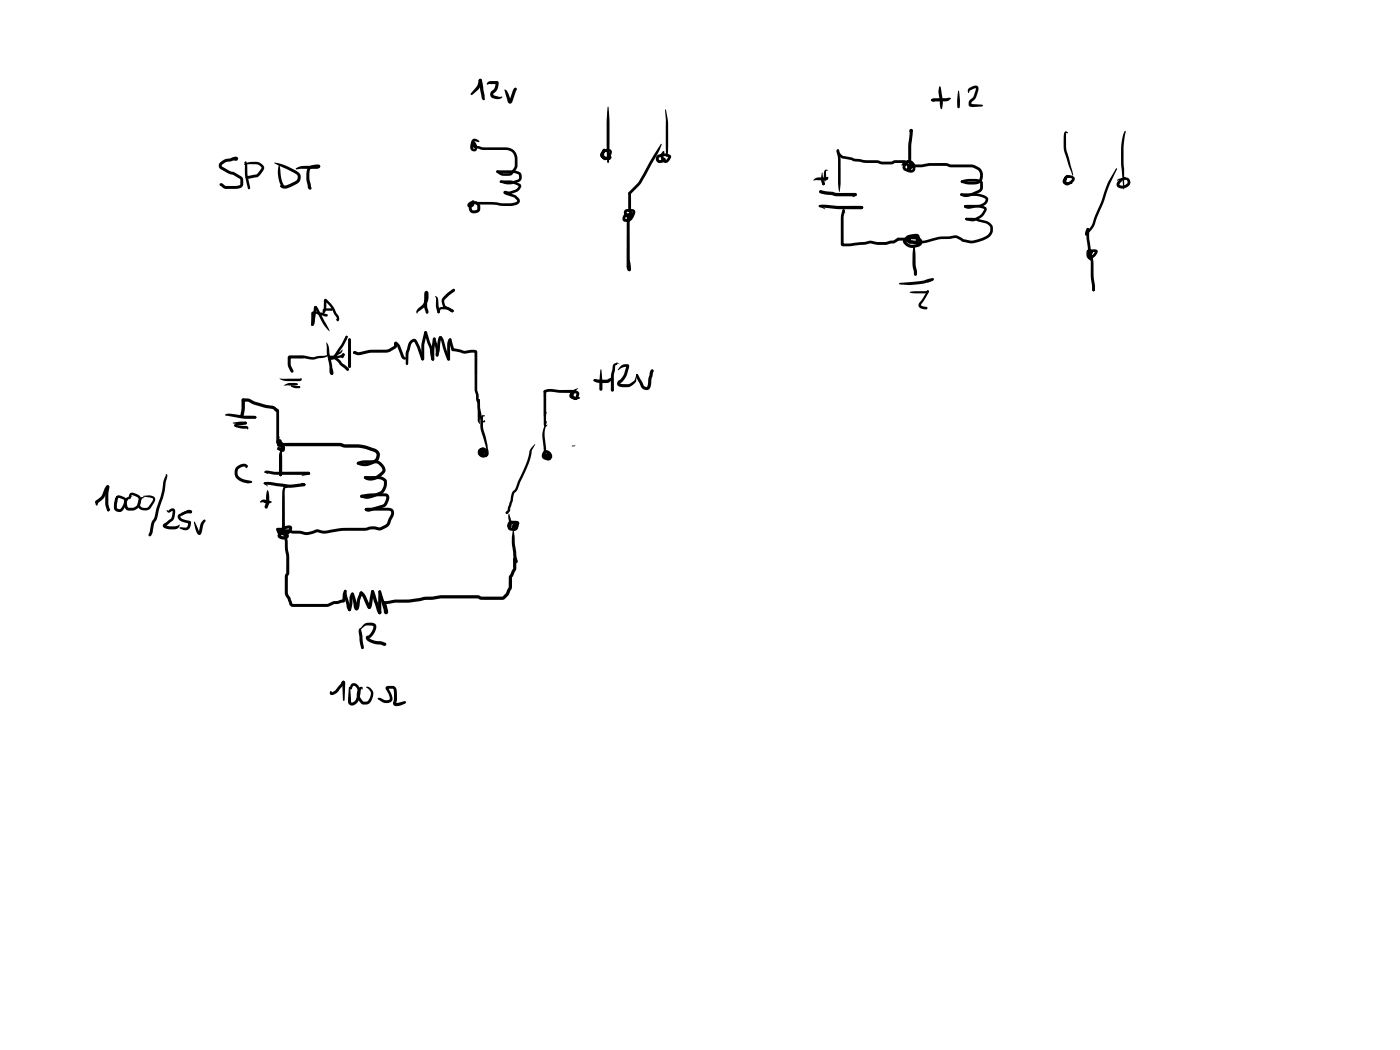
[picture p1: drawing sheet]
<svg xmlns="http://www.w3.org/2000/svg" width="285mm" height="214mm" viewBox="0 0 285 214" stroke-linecap="round" stroke-linejoin="round" font-family="sans-serif">
<g fill="#000">
<path d="M97.6 16.1a.49 .49 0 0 1 .5 .3 .49 .49 0 0 1-.1 .6l-.5 1.2-1.3 1.1a.2 .2 0 0 1-.3 0 .2 .2 0 0 1 0-.3l1.2-1.5zM97.6 16.1h.4l.1 .3-.1 .2h-.5v-.2zM97.6 16.1l.2-.1 .3 .3 .6 3.5a.32 .32 0 0 1-.1 .6 .32 .32 0 0 1-.5-.3l-.6-3.7zM99.3 16.8l.7-.3a1.62 1.62 0 0 1 1.4 .1v.4l-.2 .1h-1.6l-.4 .2-.1-.2zM100.9 16.6a.48 .48 0 0 1 .6 .2 .48 .48 0 0 1 0 .5l-.3 1-.7 .8v.2l1 .4 .7-.1a.4 .4 0 0 1-.1 .5 .4 .4 0 0 1-.4 .1l-1.2-.2a.87 .87 0 0 1-.7-.6 .87 .87 0 0 1 .3-.9l.6-.7zM102.7 18.2l.3 .1a3.9 3.9 0 0 1 .9 2l.1 .2h-.3l.8-2.3 .2-.3h.5v.2l-.8 2.5a.56 .56 0 0 1-.7 .4 .56 .56 0 0 1-.4-.7zM191.2 17.7l.2-.2 .1 .2 .2 .9a7.5 7.5 0 0 1 .1 3.5l-.1 .2-.2-.2-.2-.9-.2-2.6zM195.1 18.5l.2 .1 .2 1.8-.1 1.4-.2 .2-.3-.2v-.6zM197.2 18l.8-.4a.76 .76 0 0 1 1.1 0 .76 .76 0 0 1 0 1l-.5 1.4-.8 .8v.5l-.1-.1 2.3 .1 .2 .2-.2 .2h-2.5l-.2-.2-.1-.8 1-1.1 .5-1.6-1.2 .4-.3 .5-.2-.5zM44.8 33.1l1-.7 1.1-.2a1.83 1.83 0 0 1 1.5-.2l.1 .3-.1 .3-1.3 .2a2.34 2.34 0 0 0-1.9 .8v.3l1.7 1 .9 .2 1.5 1 .2 .5-.1 1.3a1.43 1.43 0 0 1-1.4 .6l-2.2-.1-1-.6-.1-.2a.43 .43 0 0 1 .3-.3 .43 .43 0 0 1 .5 .2l.5 .4 2.5-.1 .4-.2v-1l-1.4-1-.8-.2-1.8-1a.87 .87 0 0 1-.1-1.3zM49.9 32.9l.2 .1-.3 .3-.1-.1zM49.7 33.4a3.4 3.4 0 0 1 3.5-.1l.6 .7a1.65 1.65 0 0 1-.8 1.5l-.5 .5-.7 .2a1.9 1.9 0 0 1-1.7 .1l-.2-.2 .2-.2 2.1-.4 1-1.3a1.1 1.1 0 0 0-1.1-.8l-2.3 .2z"/>
<path d="M49.8 33l.2-.1 .2 .1-.2 .2zM50 32.9l.3 .5a17.5 17.5 0 0 0 .6 4.9l-.2 .3-.3-.3a12.1 12.1 0 0 1-.5-5.2zM55.9 33.1a11.3 11.3 0 0 1 5.1 2.2 1.52 1.52 0 0 1-.7 2.2l-1.7 .8a1.14 1.14 0 0 1-1.5-.4l.2-.2 .2 .1 .8-.1 1.7-.7a.85 .85 0 0 0 .6-.8 .85 .85 0 0 0-.4-.8l-4.3-2.1zM56.8 33.4l.2 .5 .1 1.3a6 6 0 0 0 .7 2.6l-.2 .3a4.3 4.3 0 0 1-1-2.9zM57.1 37.8l.4-.1v.3l-.4 .1zM57.2 37.7l.4 .2-.2 .2-.3-.1zM60.3 34.2a5.2 5.2 0 0 1 3.2-.4l1.2-.1-.1 .2 .3-.3a.45 .45 0 0 1 .2 .5 .45 .45 0 0 1-.5 .3h-3.3l-1 .1-.1-.1zM62.8 34a2.41 2.41 0 0 1 2.4-.3l-.1 .4h-.9a1.07 1.07 0 0 0-1.2 1.3v1.2l.4 1.7v.2a.62 .62 0 0 1-.8-.8l-.2-1.1v-1.2l.2-1zM96.2 28.4a.77 .77 0 0 1 1 0l.4 .4-.1 .2-.9-.2-.1 .3-.2 1 .3 .2v-.5l-.2-.5 .2 .1a.5 .5 0 0 0 .7 .3l1.1 .3h4.7a2.37 2.37 0 0 1 2.3 2.9v.5a2.24 2.24 0 0 1-2.3 2.4l-1.2-.2-.8-.4v-.4l.3-.1 1 .6 1.5-.1 .9-1.3v-1a1.85 1.85 0 0 0-1.7-2.4h-4.6l-.8-.1a1.92 1.92 0 0 1-1.6-.8 .52 .52 0 0 1 .3-.8 .52 .52 0 0 1 .6 .6l.1 .3a.77 .77 0 0 1-.7 1.1 .77 .77 0 0 1-.6-1.1zM101.1 34.8l3.3-.1a1.62 1.62 0 0 1 1.8 .9v.5a1.01 1.01 0 0 1-1 1.1l-.7 .2a4.3 4.3 0 0 1-2.7-.2 .37 .37 0 0 1 .2-.5 .37 .37 0 0 1 .4 .1l.9 .2h.8l1.4-.5 .2-.3a.69 .69 0 0 0-.8-.9l-3.6-.1-.3-.3zM96.1 40.9l.3-.1 .8 .3h3l2.1 .3h1.7l.9-.2a.29 .29 0 0 0 .3-.1 .29 .29 0 0 0 0-.3l-.5-.6-1.9-.6a.37 .37 0 0 1-.3-.5 .37 .37 0 0 1 .5-.2l.8 .1 1.2-.4 .6-.7-.3-.2a3.3 3.3 0 0 0-1.9-.4h-1.4l-.3-.3 .3-.3h1.4a4.7 4.7 0 0 1 2.6 .8 1.38 1.38 0 0 1-1.1 1.7l-1.2 .3-.8-.1 .1-.3 1.7 .5 .9 .8a.82 .82 0 0 1 .2 .8 .82 .82 0 0 1-.7 .5 6.5 6.5 0 0 1-2.8 .2l-2.1-.2-3.2-.1-.8-.3-.2-.2zM122.8 30.4l.4-.1 .7 .6-.8-.1h.1l-.2 .8a.31 .31 0 0 0 .1 .4 .31 .31 0 0 0 .5-.1l.3-.5 .2-.5a.85 .85 0 0 0-1 .2l-.2 .2a.29 .29 0 0 0-.1 .3 .29 .29 0 0 0 .3 .2l.8 .2 .3-.2a.48 .48 0 0 1 .2 .5 .48 .48 0 0 1-.4 .3l-1.1-.2a.91 .91 0 0 1-.7-.8 .91 .91 0 0 1 .6-1 .99 .99 0 0 1 1-.4 .99 .99 0 0 1 .8 .9 1.36 1.36 0 0 1-1.8 1.4 1.58 1.58 0 0 1 0-2.1z"/>
<path d="M123.7 21.7l.2 .1 .2 3.4v5.8l-.1 2-.2 .2-.2-.2-.1-3.5v-5.1zM128 39.1h.4l.1 .2v3.3l.3 .9a.54 .54 0 0 1-.2 .7 .54 .54 0 0 1-.7-.2 .42 .42 0 0 0-.5 .1 .42 .42 0 0 0-.1 .5 1.18 1.18 0 0 0 1.4-1.2l.1-.3h-1a.25 .25 0 0 0-.2 .2 .25 .25 0 0 0 .1 .3l.6 .1-.1 10.6 .1 .4-.1-.1 .2 .3-.3 .3-.3-.2-.2-.7v-10.2a.55 .55 0 0 1 .6-.7 .55 .55 0 0 1 .5 .7 .97 .97 0 0 1-1.4-.1 .97 .97 0 0 1 .2-1.4h1a.74 .74 0 0 1 .8 .3 .74 .74 0 0 1-.1 .9 1.54 1.54 0 0 1-2.4 1.1 1.04 1.04 0 0 1 .3-1.3 1.04 1.04 0 0 1 1.3 .1l-.2 .2-.1-.5a3.9 3.9 0 0 1-.2-2.4zM134.6 29.3h.1a11.3 11.3 0 0 1-2 4l-1.2 2.4a9.6 9.6 0 0 1-2.7 3.5l-.6 .4-.3-.3 .2-.2a11.9 11.9 0 0 0 3.6-5zM134.9 30.9h.3l-.1 .1zM135 32.2h.3l.2 .2-.1 .2-.3 .1-.2-.3zM134.9 32.3l.3-.2 .2 .1v.4l-.5 .3-.2-.1v-.2zM133.8 31.7l1.3-.4h.8a.67 .67 0 0 1 .7 .4 .67 .67 0 0 1-.2 .8 .91 .91 0 0 1-1 .7 .91 .91 0 0 1-.8-.9 1.11 1.11 0 0 1 .6-1.5l.1 .1a1.27 1.27 0 0 0 .1 1.7l.3-.1 .4-.6 .1 .1-1-.2-.9 .2-.2 .4a.39 .39 0 0 0 .4 .3 .39 .39 0 0 0 .4-.3v.2l.1-.4 .2-.1 .3 .2a.96 .96 0 0 1-1.3 .9 .96 .96 0 0 1-.4-1.5zM135.4 22.3l.2 .1 .4 2.6v5.7l-.1 1.2-.1 .1-.1-.1-.1-1.2zM165.6 36.7a1.78 1.78 0 0 1 1.8-.6l1.2-.1 .1 .1-.1 .4-.4 .2zM166.9 38.8l.3-.1 3.1 .6h3.8l.4 .3-.4 .4h-3.9l-3.2-.6-.2-.4zM167.3 35.2l.7 2.2-.3 .3h-.2l-.3-.9zM167.5 37.1l.4 .2-.1 .3h-.3z"/>
<path d="M166.9 38.8h.3l.6 .5-.1 .2-.8-.2-.1-.3zM167.9 34.7l.3-.2 .4 .2-.4 .1v1.4l-.2 .8a2.47 2.47 0 0 1-.1-2.3zM170.4 30.5h.4l.1 .2a13.9 13.9 0 0 1 .3 4.8l-.1 2-.2 1.6-.3-1.6v-2a14 14 0 0 0-.3-4.8zM170.4 30.5a.43 .43 0 0 1 .5 .5l.8 .8 4.2 .8h2.7l1.1 .3h1.8l.7-.3 2.2 .1 .2 .3v.5l-.3 .3h-.4a.25 .25 0 0 1-.3-.2 .25 .25 0 0 1 .1-.3l.5-.1-.2 .1v-.3l.1 .2h-1.9l-.6 .3h-2.1l-.9-.3h-2.6l-2.1-.4-2-.5a1.66 1.66 0 0 1-1.5-1.8zM173.9 39.4l.2-.1 .4 .3-.1 .3-.7 .3-.1-.1zM185 33.4l.2-.2 .3 .3-.6 .6zM184.3 32.9a1.03 1.03 0 0 1 1.2-.1 1.03 1.03 0 0 1 .5 1.2l-.6 .6a.47 .47 0 0 1-.7-.1 .47 .47 0 0 1 0-.6l.2-.5 .3-.2 .2 .1-.1 1-.3-.3 .5-.3-.3-.4a.33 .33 0 0 0-.3-.1 .33 .33 0 0 0-.3 .2l-.2 .8 1.1 .4 .3-.2v-.8l-.4-.4h-.5l.1 .2 .4 .1h2.2l1.8-.3h3.2l.9 .3h4.3a2.32 2.32 0 0 1 2.3 2 1.75 1.75 0 0 1-2.2 2.1l-1.3-.1-.9-.3-.1-.2 .3-.3 1.1 .3h1.2a1.32 1.32 0 0 0 1.3-.9 1.32 1.32 0 0 0-.4-1.5l-.2-.1a2.36 2.36 0 0 0-1.6-.4h-3.8l-.9-.3h-3.4a10.8 10.8 0 0 1-3.7 .3 .83 .83 0 0 1-.9-.4 .83 .83 0 0 1 .1-1 1.28 1.28 0 0 1 1.7 1.1v.5a.93 .93 0 0 1-1.4 .8l-.5-.2a1.04 1.04 0 0 1-.8-.9 1.04 1.04 0 0 1 .5-1zM185.3 26.3l.2-.1a.67 .67 0 0 1 .3 1v.2a23.1 23.1 0 0 0-.3 5.3v1.4a3 3 0 0 1-.6-2.4v-2.2zM185.3 26.3l.2-.1a.44 .44 0 0 1 .4 .5 .44 .44 0 0 1-.4 .4 .47 .47 0 0 1-.2-.8zM189.6 20.3l.2-.2 .2 .3-.2 .2zM189.7 20.2l.4-.2 3.1-.1 .4 .1-.4 .5-.6 .1h-2.8l-.2-.2zM189.6 20.2l.4 .1 .3 .3-.1 .1-.5-.1z"/>
<path d="M195.7 36.8a5.8 5.8 0 0 1 4.2 0l.2 .4v1a1.35 1.35 0 0 1-1.2 1.2l-2.1 .7-1.1-.2-.2-.3a.69 .69 0 0 1 1 0l1.1-.2 1.7-.8 .3-.4-.1-1a5.3 5.3 0 0 0-3.4 0h-.4zM195.6 39.4h.3a10.6 10.6 0 0 1 4.2 .3 1.1 1.1 0 0 1 1.1 1 1.1 1.1 0 0 1-.8 1.1l-.7 .3-1.1 .2a2.85 2.85 0 0 1-1.9 .1 .34 .34 0 0 1-.4-.2 .34 .34 0 0 1 .2-.4l.8 .2 1.9-.3a1.36 1.36 0 0 0 1.5-1.1l-.6-.4a8 8 0 0 0-3.8-.3l-.7-.1zM216.8 26.8l.3-.1 .4 .4-.5-.1v.7a9.4 9.4 0 0 0 .7 4.8l.7 2.4v.9l-1.1-3.1a8.9 8.9 0 0 1-.6-5.8zM216.8 35.9l.5-.2 .5 .4-.1 .1h-.4l-.2 .8 .1 .2 .8-.4 .3-.4a.8 .8 0 0 0-.9-.2 .8 .8 0 0 0-.5 .8l1.5 .3-1.3 .2a.71 .71 0 0 1-.8-.4 .71 .71 0 0 1 .3-.9 1.25 1.25 0 0 1 2.2 .2 1.6 1.6 0 0 1-2 1.2 1.25 1.25 0 0 1 0-1.7zM227.3 34.3l.1 .1-1.5 3.2-1.2 3.6-1.6 3.7a5 5 0 0 1-1.6 2.8l-.3 .3a.37 .37 0 0 1-.1-.7l1.3-1.7 .5-1.5 1.4-3.4 .6-1.8a16.9 16.9 0 0 1 2.3-4.6zM227.4 36.6l.6-.3 1.4-.1a1.07 1.07 0 0 1 .7 1.1 1.07 1.07 0 0 1-1 1 1.1 1.1 0 0 1-1.2 0 1.1 1.1 0 0 1-.5-1.1l.5-.5 1.2-.7 .1 .2-1.2 1.2a.22 .22 0 0 0 0 .3 .22 .22 0 0 0 .2 .1 .93 .93 0 0 0 1.3-.9l-.1-.2-1-.2-.9 .3zM229 26.7l.1-.1 .1 .2-.4 3.1v8.6l-.5-5.2a15.9 15.9 0 0 1 .7-6.6zM96.1 41.3l.3-.1 .2 .3-.1 .2h-.3l-.2-.2zM95.8 41.5a.37 .37 0 0 1 .4-.3 .37 .37 0 0 1 .3 .5h-.1a.61 .61 0 0 0-.3 1 .61 .61 0 0 0 1 0l.1-.1v-.7l-.5-.5v-.4a1.09 1.09 0 0 1 1.1 1v.6a1.18 1.18 0 0 1-1.7 .8 1.18 1.18 0 0 1-.3-1.9zM95.4 41.3l.9-.5 .3 .3-.2 .2-.7 .5-.1-.1 .5-.1v-.3l.2-.1 .2 .2a.73 .73 0 0 1-.5 .8 .73 .73 0 0 1-.8-.4zM128 52.9a2.6 2.6 0 0 1 .3 2.3l-.4-.1-.1-.2 .1-.2v.1v-1.7zM166.8 41.8l.7-.1 3.2 .2h4.7l.4 .4-.4 .3h-.9a39.7 39.7 0 0 1-7-.3l-.7-.2z"/>
<path d="M166.8 41.8h.3l.9 .8-1.2-.5zM171.5 42.8l.3-.2 .2 .2-.2 1.5v5.4l-.2-.1h1.5l4-.6 1.8 .3a5.3 5.3 0 0 0 2.6-.3h.4l.9-.6 .3 .1 .1 .2-.2 .2-.8 .6-.8 .1a7.5 7.5 0 0 1-4.1 0l-4.1 .5h-1.8l-.2-.4v-3.6a7.2 7.2 0 0 1 .3-3.3zM171.6 42.7h.4l.1 .8-.6-.5zM175 42.1l.1-.1h.4l.2 .2-.2 .3zM182.7 48.5l1.6-.1 1.7 .7a.46 .46 0 0 1-.2 .5 .46 .46 0 0 1-.6-.1l-1-.5h-1.3l-.3-.3zM183.2 57.6l4-.3 2.3-.6h.6v.2l-.2 .2-1.1 .4a9.8 9.8 0 0 1-3.7 .5l-1.9-.1-.2-.1zM184.1 48.5a2.6 2.6 0 0 1 2.4-.9 .99 .99 0 0 1 .8 .9 .99 .99 0 0 1-.7 1l-1.3 .1a.55 .55 0 0 1-.7-.6 .55 .55 0 0 1 .7-.5l.2 .8-.1 .2h-.4l-.1-.6 1.4 .1a.6 .6 0 0 0 .3-.8l-1.6 .2-.5 .7a1.52 1.52 0 0 0 1.5 .7l1-.2 .2-.2-.1-.3-1-.4h-1l-.3 .2a.48 .48 0 0 1-.1-.5 .48 .48 0 0 1 .4-.3h1a1.34 1.34 0 0 1 1.7 1.4l-.5 .6-1.2 .3a1.84 1.84 0 0 1-2.2-1.5zM185.2 59.5a8.4 8.4 0 0 1 3.3-.2l.4-.2a.34 .34 0 0 1 .1 .5 .34 .34 0 0 1-.4 .1h-.2a6.6 6.6 0 0 1-3.2-.2zM186.1 49.9l.3 1.7 .1 2.5a3.1 3.1 0 0 1 .1 2h-.4a12.9 12.9 0 0 1-.1-6.2zM188.7 59.2h.3l.1 .3h-.3zM188.7 59.3l.2-.2 .2 .4-1.6 2.6 .2 .2 1.1 .2 .1 .2-.3 .3-.9-.1a.75 .75 0 0 1-.6-.5 .75 .75 0 0 1 .1-.8l.8-1.1zM188.8 57.4l1-.7h.3l-.1 .4-1.1 .5z"/>
<path d="M196.4 41.8l.4-.1a8.2 8.2 0 0 1 3.5 .3 .7 .7 0 0 1 .6 .5 .7 .7 0 0 1-.2 .7l-.8 1-1.5 .8-.5 .1-1.2-.2-.2-.3 .3-.3 1.4 .2 1.2-.6 .5-.4 .5-.8-.4-.3a7.9 7.9 0 0 0-3.2-.2h-.4zM185 49.1l.7-.1 1.1 .2 1.7-.3a11.4 11.4 0 0 1 4.9-.8l1.4-.2 1.4 .8 1.4 .3a5.8 5.8 0 0 0 3.5-1.1l.5-.7v-.8a1.16 1.16 0 0 0-1-.9l-1.2-.3a6.3 6.3 0 0 0-2.8-.4v-.4l.2-.1a9 9 0 0 1 4 .7 1.89 1.89 0 0 1 1.4 1.7 1.89 1.89 0 0 1-1.2 1.9l-.8 .4a4.8 4.8 0 0 1-4 .3l-1.5-.8-1.2 .1a13.1 13.1 0 0 0-5.3 .9l-1.7 .3-1.5-.3zM221.3 46.5l.2-.1a.55 .55 0 0 1 0 .9l-.1 .6a.49 .49 0 0 1-.5-.3 .49 .49 0 0 1 .1-.6zM221.3 46.5h.4v.1l.1 1.9 .3 2v2l-.3 .1 .4-1.4v.1h-.5l.1 .8a1.32 1.32 0 0 0 1.2-.9v.1l-.7 .1 .3 1.7a18.1 18.1 0 0 0 .3 4.9v1l-.2 .3-.3-.3v-.7a17.3 17.3 0 0 1-.3-4.9l-.3-2a.94 .94 0 0 1 .8-.7 .94 .94 0 0 1 .9 .5 1.54 1.54 0 0 1-2.1 1.3l-.2-.5a.83 .83 0 0 1 .5-1.2h.6l.3 .3-.3 .9v.5a.41 .41 0 0 1-.4 .4 .41 .41 0 0 1-.4-.5v-1.9l-.3-2zM222.4 57.9l.1-.1 .1 .1 .3 .7v.4l-.2 .3-.3-.2zM56.8 77.1l4.2 .1 .2-.2a.34 .34 0 0 1 .2 .5 .34 .34 0 0 1-.5 .1h-.6a5.1 5.1 0 0 1-3.5-.5zM57.7 78.5a2.67 2.67 0 0 1 3-.3 2.3 2.3 0 0 1-1.8 .3zM59.2 78.5l1.7 .1 .2 .2-.1 .2h-.8l-.8-.2zM59.2 78.6l.2-.1 .4 .3zM60.1 78.2l.4-.2 .2 .2-.2 .2zM63.5 63.5a5.4 5.4 0 0 1 2.9 .4l.3 .1a.43 .43 0 0 1-.3 .5 .43 .43 0 0 1-.5-.2l-2.2-.5 .1 2.3-.2 .2-.3-.3zM63.4 65.9h.3l.2 .2-.1 .2h-.3l-.2-.2z"/>
<path d="M64.1 62.3l.3 .1 .1 .2-.2 .2h-.3l-.1-.2zM64 62.4l.2-.1 .3 .3-.4 3.2-.2 .4-.3 .1-.3-.2 .2-.2zM65.8 63l.3-.2h1.4l.3 .2-.3 .3-1.4-.1v.4l-.2 .1-.2-.2zM66.4 69.8l.1-.1a4.7 4.7 0 0 1 .6 2.6l.5 2.1 .1 1.4h-.1l.2 .3a.42 .42 0 0 1-.5 .1 .42 .42 0 0 1-.2-.5v-1.2l-.6-2.6zM64.1 62.4a.5 .5 0 0 1 .6 .3l2.4 4.7a7 7 0 0 1-2.2-3.2l-.9-1.6zM58.7 72.5l.1-.1a12 12 0 0 1 4.3 .2l.8 .1 .9-.2 1.3-.1 1-.3-.8 .6-1.7 .3a3.9 3.9 0 0 1-2.6 0h-3l.2-.2v1.6l.6 1.1-.1 .3-.2 .1-.3-.2-.6-1.2v-1.7zM67.4 74.8l.2 .1a1.13 1.13 0 0 1 .1 1.4h-.3l-.1-.2 .1-.3v.1zM67.8 72.5l1.3-.1 .5-.2a.31 .31 0 0 1 .3-.2 .31 .31 0 0 1 .3 .2l-.4 .3-.6 .4a1.29 1.29 0 0 1-1.5-.2zM68.5 65l.4 .3-.2 .1zM66.1 60.9l.1-.1a5 5 0 0 1 2 2.2l.6 1.1a.87 .87 0 0 1 0 1.3l-.2-.1-.1-.7-.3-.4a6.5 6.5 0 0 0-2-2.9l.2-.1v1.8l-.2 .5-.3 .2-.2-.2 .2-.2h-.1l.1-.3zM67.8 72.5l1.9-1.3-.2 .6-.9 .6-.5 .4h-.3zM69.7 72h.4v.4h-.2l-.2-.2z"/>
<path d="M69.7 72l.2-.1 .3 .3-.3 .6-.2 .1-.3-.2zM70.4 68.4l.2-.1 .2 .3-.2 .6zM69.9 74.2l1.1 .8v.4h-.4zM70.4 68.5l.2-.2 .2 .3-.9 1.9-1.6 2.4-.4 .3-.5 .1a.39 .39 0 0 1-.5 .1 .39 .39 0 0 1-.1-.6 1.06 1.06 0 0 1 1.7-.1l2.5 2.3v.4h-.4l-1.3-1a3.1 3.1 0 0 0-1.8-1.5l-.2 .1v-.2v.3l-.3-.1 1-.5 1.6-2.5zM70.9 73.3l.1-.2 .2 .1 .1 .5 .2 .9-.3 .3-.3-.3zM71 69l.2-.1 .2 .1 .1 .8-.6-.5zM71 69h.4v.2l.1 5.2-.1 .4-.2 .1-.2-.1-.1-.4zM72 71.6l.3-.1 .2 .2-.4 .4-.2-.3zM71.9 71.6h.4l-.1-.1 .9 .2a14.1 14.1 0 0 1 5.5-.5l.6-.2 1-.6a.51 .51 0 0 1 0-.6 .51 .51 0 0 1 .6-.2l.6 .8 .9 2.2 .2 .2 .4-.1-.1 .2a.58 .58 0 0 1-.7 .3 .58 .58 0 0 1-.4-.6l-.8-2-.4-.5 .3-.1v.6l-.2 .3-1.4 .8-1 .1a13.4 13.4 0 0 0-5.2 .5l-.8-.2a.36 .36 0 0 1-.3-.5zM86.6 59.3a.5 .5 0 0 1 .5 .1 .5 .5 0 0 1 .1 .6 3.3 3.3 0 0 1-1 2.8l-1 .7-.3 .4a.83 .83 0 0 1 .3-1.2l.6-.4a2.85 2.85 0 0 0 .9-2.6h.3l.1 3.1a.7 .7 0 0 1-.1 1.1l-.3-.3-.3-1v-2.7zM83.5 69.4l.8-.4 .5 .2 .7 1.4 .9 2.5-.3 .3-.3-.2-.9-2.4-.6-1.3-.4 .4-.3 .4-.4 1.6-.1 2.1-.2 .3-.3-.3v-2.2l.5-1.8zM85.9 72.8l.4 .1 .1 .2-.2 .2h-.4v-.2z"/>
<path d="M86.5 67.5h.4v.6a11.4 11.4 0 0 0-.5 4.9l-.3 .4-.2-.1-.1-.3a11.8 11.8 0 0 1 .5-5.1zM86.5 67.5l.2-.1 .2 .2 .6 1.9a5.9 5.9 0 0 1 .8 3l.1 .6-.3 .3-.2-.1-.2-.7a6.5 6.5 0 0 0-.8-3.1l-.5-1.7zM88 72.9h.3l.1 .2-.1 .3-.4-.1-.1-.2zM88.2 68.9l.2-.2 .3 .3-.3 2.3v1.9l-.3 .2-.3-.3v-1.5zM88.2 68.8h.4a7 7 0 0 1 .6 3.7h-.4l-.1-.3a7.8 7.8 0 0 0-.6-3.2zM88.6 60.4l.2-.1 .3 .4 .4 2.5a.37 .37 0 0 1 0 .4 .37 .37 0 0 1-.4 .1l-.3-1.1v-1.8zM89.4 62.7a2.66 2.66 0 0 1 2.4 .1l.5 .3v.4l-.3 .1-1-.6h-1a.43 .43 0 0 0-.4 .5l-.1 .2a.36 .36 0 0 1-.4-.2 .36 .36 0 0 1 .1-.4zM89.5 68.5h.4l.1 .2-.2 .3-.5 3a.45 .45 0 0 1-.5 .5l-.1-.3 .3-2a2.62 2.62 0 0 1 .5-1.7zM91 59.8l1.2-.9h.4v.4l-2.1 1.8-.1 .4 .3 .9-.2 .3-.3-.2-.3-1.4 .2-.5zM89.5 68.5a.75 .75 0 0 1 .9 .7l1.2 3.9-.3 .3-.3-.2-.5-1.2-.7-2.6-.4-.7zM91.4 69l.2-.1a.64 .64 0 0 1 .1 1l-.1 3.2-.3 .3-.3-.3v-2.9zM90.3 62.3l.3-.1 1.6 .8 .2 .3-.1 .2h-.4l-1.5-.8z"/>
<path d="M91.4 69l.2-.1 .3 .2 .6 2.1-.1 .2-.2 .1-.3-.2-.1-.4-.4-1.7zM110.8 79.4h.2a4.3 4.3 0 0 1 2.9 0h2.6l.3 .3-.3 .3h-2.7a4.3 4.3 0 0 0-2.7-.1h-.4v-.2zM116.5 79.6l.6-.4 .6-.1-.3 .3a.95 .95 0 0 0-.5 1.3l.3 .2h-.1l.3-.7-.2-.1-.5 .2-.2 .3 .7 .2h.8l.1 .2a1.32 1.32 0 0 1-2.2-.5 1.08 1.08 0 0 1 .9-1 1.08 1.08 0 0 1 1.1 .6 1.06 1.06 0 0 1-.8 1.3 1.08 1.08 0 0 1-.9-.7 1.08 1.08 0 0 1 .3-1.1zM121 77.2l2.7 .1a.56 .56 0 0 1 1-.1l-.6 .6-.6 .2a4.5 4.5 0 0 1-2.5-.3l.1-.1-.3-.2zM120.9 77.3h.3l.3 .4-.6-.1zM122.3 75.2l.2 .1 .2 2.1v1.9l-.4 .3-.3-.3v-1.9zM124.8 78.9l.1 .1 .1 .5-.3 .2-.3-.3zM126.3 74.7l.3-.4 .6-.1a.59 .59 0 0 1 .9 .4 5.5 5.5 0 0 1-1.3 3l-.5 .5 1.6 .1 .4-.1 .9-.6 .3-1.3 .2-.1 .1 .2-.3 1.1a2.14 2.14 0 0 1-1.7 1.4h-1.1a.78 .78 0 0 1-1-.5 .78 .78 0 0 1 .5-1 4.4 4.4 0 0 0 1.3-2.6v-.2l.2 .2-.8 .1-1.1 .6zM125 74.1l.6-.3 .6 .3-.6-.1 .1 .2-.4 .3-.3 2v2.9l-.3 .3-.3-.3v-2.8l.4-2.1zM129.7 76.1l.1 .2-.1 .2-.2-.2zM129.5 76.3l.2-.2 .2 .1 1.2 2.4 .6 .2 .6-2.8a.6 .6 0 0 1 .7-.7l.1 .2-.5 1.8a2.01 2.01 0 0 1-.6 2.1 1.27 1.27 0 0 1-1.5-.7l-.9-1.7zM132.6 75.3l.3-.1 .2 .3-.1 .2-.3 .1-.2-.3z"/>
<path d="M132.6 75.3l.2-.1 .3 .3-.4 .6-.1-.2zM21.7 98.9l.4-.1 .2 .3-.1 .2-.4 .1-.2-.3zM21.7 98.9l.2-.1 .4 .3-.2 1.4a7.8 7.8 0 0 0 .2 3.3l-.3 .3-.3-.3a6.7 6.7 0 0 1-.3-3.5zM33.7 96.6l.3 .1-.1 .1zM33.8 96.7l.1-.1a.5 .5 0 0 1 .1 .7l-.5 2.9-1.1 3.6-.4 1.5-.7 1.5-.3 1.7-.2 .6-.3 .1-.3-.3 .3-.7 .3-1.5 .7-1.5 .3-1.6 1.2-3.8 .3-1.9zM45.9 84.4l1-.2a20.5 20.5 0 0 0 5 .5l.3 .3-.3 .3a27.8 27.8 0 0 1-5.8-.7l-.2-.1zM45.9 84.4h.1l.2 .1-.2 .2zM47.4 86.1l2.6-.3 .3 .3-.3 .3h-1.2l-1.3-.2zM47.7 86.5l2.6 .3 .2 .2 .1 .3-.2 .2-.2-.3-.8 .1-1.3-.3-.4-.2zM49.3 81.2h.5l.1 .2v1.8l-.3 1.6-.4 .3-.2-.1 .1-.2-.2-.1 .2-1.1zM48.1 95.1a1.58 1.58 0 0 1 2.4-.3 .33 .33 0 0 1-.2 .4 .33 .33 0 0 1-.3 0l.1-.3v.2a1.46 1.46 0 0 0-1.5 .3 1.24 1.24 0 0 0 .2 1.8 5.1 5.1 0 0 0 2.4 .7l.1 .2-.1 .2a3.4 3.4 0 0 1-3.1-1 1.96 1.96 0 0 1 0-2.2zM47.8 86.4l1.5-.2 .7-.3 .3 .2a1.34 1.34 0 0 1-1.4 .5h-.8l-.2 .2-.2-.1z"/>
<path d="M51.5 85l.5-.3 .2 .3-.2 .2h-.4zM51.7 84.9l.3-.2 .2 .3-.2 .2zM53.9 96l.2-.1 .2 .3-.2 .1zM53.7 98.2l1-.1 2 .3a8.5 8.5 0 0 0 3.6 .2l1.6-.2 .3 .3-.2 .3-1.7 .2a8.8 8.8 0 0 1-3.6-.2l-2.8-.3-.2-.1zM54 95.9l.4-.1a15 15 0 0 0 4.9 .2h3.5l.4 .4-.4 .3h-3.5a13.7 13.7 0 0 1-5.2-.4l-.2-.1zM54.1 95.9l.5 .5-.7-.2zM53.7 98.2h.4l.4 .9-.8-.5zM54.4 99.8h.1a5 5 0 0 1 .1 3.3 .47 .47 0 0 1-.6 .4v-.7a3.1 3.1 0 0 0 .2-1.9zM49.3 81.2h1.4l1.4 .6 3.8 1a.83 .83 0 0 1 .6 .9h-.5l-.5-.4-1.3-.2-2.5-.7-1.2-.6h-1l-.3-.4zM56 83.3l.6-.1 .2 .4v6.5l-.3 .3-.2-.1v-.3l-.1-6.3 .2 .1-.4-.1zM56.9 96.2l.2-.2 .2 .2 .2 .5-.1 .2h-.5l-.1-.2zM56.8 89.5a1.71 1.71 0 0 1 1 2.4l-.4 .1-1-.5 .2-.8 .1 .1a.31 .31 0 0 0 .2 .3 .31 .31 0 0 0 .4-.2l-.1-.4-.5-.3z"/>
<path d="M56.4 89.5a.6 .6 0 0 1 .6-.1 .6 .6 0 0 1 .4 .5 .75 .75 0 0 1-.3 1.1l-.5-.2-.2-.2 .2-.3 .4 .1-.1 .1-.1-.7-.1 .5-.2 .1a.64 .64 0 0 1-.1-.9zM56.8 90.3l1.4-.1 11.4 .1a6.3 6.3 0 0 0 3 .2l1.8 .2 1.9 .6a1.56 1.56 0 0 1 1.1 1.4 1.56 1.56 0 0 1-1 1.6 3.7 3.7 0 0 1-3.6 .3l-.2-.3 .3-.3a3.1 3.1 0 0 0 3.6-.8 .78 .78 0 0 0-.4-1.2 11.9 11.9 0 0 0-6-.9l-.9-.2-12.2-.1-.2-.1zM57.4 91.1l.1 5.6-.4 .3-.3-.3v-2.6a4.3 4.3 0 0 1 .6-3zM56.5 90.3l.2-.1 .3 .2 .7 .7a.98 .98 0 0 1-1-.3l.1-.1h-.3zM56.8 90.3h.3l.4 .7 .2 .1h-.3l-.3-.4h-.3zM57.9 99l.2-.1 .5 .4h-.6h.1l-.1 .9v8l-.3 .3-.3-.3v-6.9l.1-1.4zM61.3 98.4h.8l.1 .3-.1 .2-.2 .1-.5-.2-.1-.2zM61.4 96.7l1.5-.6 .2 .3-.2 .2-1.4 .3zM72.8 94l.4-.1a8.5 8.5 0 0 1 3.5-.2 2.18 2.18 0 0 1 1.7 2.4 3.4 3.4 0 0 1-3.8 1.6l-.5-.5a.64 .64 0 0 1 1 0 3.1 3.1 0 0 0 2.8-1.5 1.71 1.71 0 0 0-1.4-1.4 7 7 0 0 0-3.4 .3l-.4-.1-.1-.2zM74.2 97l2.9-.1a1.57 1.57 0 0 1 1.5 .8 1.57 1.57 0 0 1 0 1.7l-.7 1.1-1.9 .8-1.5 .2-.9-.2-.3-.3 .3-.3 .9 .3 .7-.1 2.1-.8a2.09 2.09 0 0 0 .9-2.1l-1-.4h-2.8l-.3-.4zM97.3 81.3h.3l.1 .1-.2 .6zM97.3 81.3h.3l.1 .2 .1 4.9-.5-.7z"/>
<path d="M92 71a3.2 3.2 0 0 1 2.4 .4l1.7-.2a.86 .86 0 0 1 1.1 .4v5.8a7 7 0 0 0 .3 3.3l.5 3.8-.2 1-.6-2.3-.3-2.9a7.2 7.2 0 0 1-.3-3.2v-5.4l.1 .1-2.1 .2-2-.5a.46 .46 0 0 1-.6-.5zM98.1 84.6l.3-.1 .3 .1v.1l-.3 .1-.1 .3a7.3 7.3 0 0 0 .6 3.8l.3 1.6 .2 2-1-3.5a6.1 6.1 0 0 1-.3-4.4zM97.9 85.8l.2-.2 .7 .2-.7 .2zM98.6 85.5l.2 .3-.1 .2-.2-.2zM97.5 91.4l.5-.2 .8 .2a.65 .65 0 0 1 .7 .3 .65 .65 0 0 1-.2 .8 .77 .77 0 0 1-.8 .5 .77 .77 0 0 1-.6-.7 .69 .69 0 0 1-.1-1 .69 .69 0 0 1 1-.1l.3 .8-.2 .1-.3-.4h-.3l.5 .7-.1 .1 .2-.7 .2 .2-.9-.2a.42 .42 0 0 0-.2 .6 .42 .42 0 0 0 .6 .1l.2-.1-.9-.3 .2-.3 .3 .8-.7-.4a.43 .43 0 0 1-.1-.7 .43 .43 0 0 1 .6 0 .99 .99 0 0 1 1.1 1.3 1.13 1.13 0 0 1-1.5 .2 1.13 1.13 0 0 1-.3-1.6zM108.8 90.5h.2l-.7 1.2-.1 .9a26.9 26.9 0 0 1-2.4 5.8l-.5 1.4-.7 .8-.8 3.4-.6 .7-.3-.3 .5-.6v-.4l.5-1.3a3.1 3.1 0 0 1 .8-2.3l.9-2a18.7 18.7 0 0 0 2.3-6.2zM111.2 83.8l.1 .3-.3 .5v.5l.2 .2h-.2l-.1-.1v-.7zM111.2 85.7l.1 .1-.4 2.6 .4 4.3-.2 .2-.2-.2-.2-.8-.3-3.3 .2-1.2zM110.7 79.5l.2-.1 .3 .3-.1 6.8 .4-.1-.1 .2a.36 .36 0 0 1-.4 .3 .36 .36 0 0 1-.3-.4zM110.6 91.9a1.08 1.08 0 0 1 1.5 .2 1.08 1.08 0 0 1-.1 1.4 .65 .65 0 0 1-1.1-.4 .65 .65 0 0 1 1-.6l.5 .7-.7-.4-.1 .2 .2-.1-.1-.2-.5-.4-.2 .6 .7 .2h-.1l.1-.1 .2 .2-.4-.2a.47 .47 0 0 1 .8-.1 .47 .47 0 0 1-.3 .8l-.4 .1-.7-.2a.98 .98 0 0 1-.3-1.7zM116.4 90.7h.6l.1-.2v.2l-.3 .2h-.3zM19.5 102l.2-.1 .3 .3-.1 .6-.2 .2-.2-.2z"/>
<path d="M21.7 98.9l.2-.1 .3 .3-1.2 2.4a1.76 1.76 0 0 1-1.5 .9l-.1-.2 .1-.2 1.2-1.1zM21.9 103.7l.4-.1 .1 .1-.3 .4-.2-.1zM21.9 103.7l.3-.1v.4l-.3 .1-.1-.2zM23.7 101l.6-.1 1.1 .4a1.21 1.21 0 0 1 .1 1.7 1.3 1.3 0 0 1-1.7 1.2l-.4-.3-.2-.5 .1-1.2 .5-1.2a1.35 1.35 0 0 1 0 1.5v1a.51 .51 0 0 0 .9 0 1.6 1.6 0 0 0 .5-1.7l-1.1-.4-.3 .4 .1 .4-.2 .1-.3-.6zM26.5 100.5l.1-.1a2.03 2.03 0 0 1 1.9 .6 2 2 0 0 1-.5 2.5 2 2 0 0 1-2.5 0 1.52 1.52 0 0 1 1-2.4l.5-.1-.4 .3a1.26 1.26 0 0 0-.4 2.1h.8a1.5 1.5 0 0 0 1.2-2l-1.4-.6-.4 .9a1.01 1.01 0 0 1 .1-1.2zM28.5 101.4l.4-.2 .5 .1-.5 .3-.4 1 .1 .5a1.19 1.19 0 0 0 1.3 .3l.5-.4 .6-.9 .2-.5-.6-.3-1.4-.2-.1-.1 1.2-.1 .6 .1a.79 .79 0 0 1 .7 .5 .79 .79 0 0 1-.2 .8l-.6 1a1.49 1.49 0 0 1-1.7 .7 1.49 1.49 0 0 1-1.1-1.4zM33.9 103.9l.4 .1 .3-.3a.65 .65 0 0 1 .8-.1 .65 .65 0 0 1 .3 .8l-.4 1.5-1.6 1.2v-.2l.7 .2 1.2 .1 .9-.4a.84 .84 0 0 1-1 1l-1.8-.2a.56 .56 0 0 1-.6-.5 .56 .56 0 0 1 .5-.6l1.2-.9 .3-1.2v-.4l-.8 .4zM36.9 104.5l1.1-.5h.8l.3 .2-.3 .3-1.9 .2zM36.3 104.8l1.9-1 .7 .1 .2 .2-.1 .3h-.6l-1.7 .8 .4 .5 1.3 .3a.47 .47 0 0 1 .5 .2 .47 .47 0 0 1 0 .5l-.1 .4a1.04 1.04 0 0 1-1.4 .8l-.9-.4 .2-.2 1.3 .1 .2-.3 .2-.7 .1 .2-1.3-.3a1.05 1.05 0 0 1-.9-1.5zM38.6 104.1l.2-.1h.2l.1 .3-.3 .2-.1-.1zM39.5 106.2l.2 .1 1 2.1h-.3l.3-1.4a1.72 1.72 0 0 1 .9-1.2l.3 .2-.5 .8-.2 1.2a.73 .73 0 0 1-.8 .9l-.3-.3-.3-.8zM52.9 102.1l.4-.3 .5-.1 .9 .2 .7 .3-.9 .4-.9-.3h-.6z"/>
<path d="M56.3 107.6l.2-.1 .3 .2 .3 .6 1.3-.1 .3-.2 .2-.5v.1l-1 .3-.7 1.2-.1-.1a.93 .93 0 0 0 1.1 .1l-.6-.3a.38 .38 0 0 1-.2-.6l.3 .1a.81 .81 0 0 1 1.1 .8 .81 .81 0 0 1-1.1 .8 .88 .88 0 0 1-1.1-1.1l.7-1.2a1.77 1.77 0 0 1 2.1-.4 1.23 1.23 0 0 1-.9 1.6l-.7 .2-1-.1-.4-.5-.2-.6zM57.6 107.6l.3 .1 .1 .5-.3 .3-.3-.3zM57.8 108.7a.44 .44 0 0 1 .5 .3 .44 .44 0 0 1-.2 .5l-.1 .3-.2-.7zM57.8 108.7h.2a1.82 1.82 0 0 1 .6 1.7v1.3l.3 1.5v3.2v.5l-.3 .5v3.4l.5 .9 .4 1.2 .1 .1h6.9l.6-.2a2.17 2.17 0 0 1 1.5-.4l1.2-.3-.1 .1 .1-1.3 .2-.7 .3-.1a.46 .46 0 0 1 0 .8v1.4l-.2 .3-1.3 .4h-.8l-1.1 .5-7.3 .1-.5-.2-1.1-2.6v-3.4l.3-.7v-3.4l-.3-1.5zM73.3 100.9l.3-.2 .2 .1 .1 .3-.3 .2h-.2zM73.5 100.8l2.1-.3 2.9-.1a.93 .93 0 0 1 .7 1.5l-.5 .9-.5 .5-3 .9-.6-.1-.3-.3v-.3l.3-.1 .2 .2v-.1l.4 .1 2-.7a1.55 1.55 0 0 0 1.5-1.7l-.2-.1-2.7-.1-2.2 .3-.3-.3zM74.3 103.6l.3-.2 .2 .1v.3l-.2 .2-.3-.1zM56.3 107.6a1.94 1.94 0 0 1 1.8 .2h.8l.8 .3h1.5a3.2 3.2 0 0 0 2.9-.2l.7-.1a3.5 3.5 0 0 0 2.5 .1 33.4 33.4 0 0 1 7.1-.4l1.1-.3 1.9 .2 1-.6 .4-.3 .8-1.8a.49 .49 0 0 0 0-.6 .49 .49 0 0 0-.6-.1h-4.4l-.3-.3 .4-.3h4.3a1.16 1.16 0 0 1 1.2 .6 1.16 1.16 0 0 1-.2 1.3l-.6 1.5a2.95 2.95 0 0 1-1.8 1.1l-.4 .1-1-.2-1.2 .1a7.8 7.8 0 0 1-3.2 .2 22.6 22.6 0 0 0-5.8 .5l-1.6-.2a3.9 3.9 0 0 1-3.4 .3l-1.5-.1-.7-.2-.8-.1-.6-.2h-.9l-.2-.1zM103.6 104.6l.6 2a.59 .59 0 0 1-.3 .8 .7 .7 0 0 1-.2-.9l-.2-1.4zM104.5 107.8l.3 1.4 .4 4.2a1.11 1.11 0 0 1 .1 1.2l-.2 .1a2.06 2.06 0 0 1-.6-2v-.2a9.8 9.8 0 0 1-.2-3.6zM105.1 113.8l.3 .6-.3 .3-.3-.3zM103.6 106.2l.1-.1a1.02 1.02 0 0 1 1.4 .7v.7a.96 .96 0 0 1-1.6 .3 .96 .96 0 0 1 .4-1.6l.6-.2a.83 .83 0 0 1 1.2 .6 1.13 1.13 0 0 1-1.1 1.5 1.04 1.04 0 0 1 .2-1.8 .47 .47 0 0 1 .7-.2 .47 .47 0 0 1 .1 .7l-.2 .1 .1-.3h-.1l-.3 .2-.3 .7 .3-.9h-.7l-.5 .5 .1 .3 .2 .1 .3-.1v-.6l-.4-.2-.2 .4-.1-.1 .3 .3-.2 .2a.5 .5 0 0 1-.5-.2 .5 .5 0 0 1 0-.6z"/>
<path d="M69.7 138.7a.37 .37 0 0 1 .4 0 .37 .37 0 0 1 .2 .4l-.1 3.5-.2 .1-.2-.1zM70.1 120.2l.2-.1a1.16 1.16 0 0 1 .3 1.1l.7 2.4a.5 .5 0 0 1-.1 .9l-.3-.2-.2-.4-.6-2.3zM71.5 120.8l.2-.2a.58 .58 0 0 1 .1 1l-.1 1.2a1.87 1.87 0 0 1-.5 1.7l-.4-.4 .3-1.1 .1-1.4zM71.5 139.3a1.11 1.11 0 0 1 1.8 .8l.1 .9-.3 1.4a1.25 1.25 0 0 1-.8 1.1 1.25 1.25 0 0 1-1.4-.3v-1.2l.1-2.1 .2-.1 .1 .1 .2 3a.69 .69 0 0 0 1-.5l.3-1.1a1.18 1.18 0 0 0-.8-1.7l-.5 .8a.86 .86 0 0 1 0-1.1zM71.5 120.7l.2-.1 .3 .2 .8 2.9h-.4l.3-1.8 .5-1.3 .3-.2 .2 .1 .1 .4-.5 1.4-.1 1a.69 .69 0 0 1-.2 .7 .69 .69 0 0 1-.7 .2l-.3-.6-.5-2.6zM73.4 120.5h.4v.2l-.1 .3h-.4l-.1-.3zM73.9 127.3a2.06 2.06 0 0 1 2.6-.1 2.62 2.62 0 0 1-1.6 2.8l.2-.2 .1 .2a6.4 6.4 0 0 0 2.8 .7l.2 .1a.48 .48 0 0 1 .4 .6l-.3 .1-.6-.2a3.7 3.7 0 0 1-3.2-1.3 .83 .83 0 0 1 .7-.7 1.87 1.87 0 0 0 .8-1.8l-1.4-.1-1.1 .7-.1-.2zM73.3 120.5a.88 .88 0 0 1 1.1 .8l1.1 2.3-.3 .4-.4-.3-.9-2.1-.6-.6zM73.2 128l.3-.2 .1 .1-.1 .3 .6 3.6-.1 .3-.2 .1-.3-.3-.3-1.3-.2-2.1zM75.6 120.3l.2-.2 .4 .4-.3 1.8a1.85 1.85 0 0 1-.6 1.7l-.3-.1-.1-.3 .2-.3-.1 .1zM75.6 120.2l.3-.1 .3 .4 1.2 3.6a.57 .57 0 0 1-.1 1l-.3-.2-.3-.6-1.2-3.8zM77.1 120.3l.2-.1 .3 .3 .1 4.2-.1 .3-.3 .1-.2-.1-.1-.3z"/>
<path d="M77.1 120.3l.2-.1 .3 .2 1.2 4.1-.2-.1-.2 .2-.3-1.4a.5 .5 0 0 1 .1-.8l.5 .6 .2 1.1a.55 .55 0 0 1 .1 .7 .55 .55 0 0 1-.7 .2l-1-3.6-.3-.9zM78 122.5l.2-.1a22.6 22.6 0 0 1 5.5-.4l2.7-.5h1.6l1.8-.3h7.4l.9 .3h4.2l.7-.7 .6-1.2v-2.2l.9-1.6v-2l.3-.4 .3 .4v2.1l-.8 1.6-.1 2.3-.7 1.4-.9 .9h-4.5l-.9-.3h-7.4l-1.7 .3-1.6 .1-3.1 .5h-3l-1 .2a1.23 1.23 0 0 1-1.5-.2zM67.2 140.8l.2-.2 .2 .5-.1-.1 .7-.4 1.2-1.4 .1-.4a.36 .36 0 0 1 .4-.2 .36 .36 0 0 1 .3 .3l-.3 .3 .1-.1-.2 .5-1.3 1.5a.83 .83 0 0 1-1.4 .1zM73.1 140.1l.3-.2h.3l.2 .1-.1 .5-.1-.4v.2a1.57 1.57 0 0 0-.4 1.7l.7 .9h.6l.3-.2a1.57 1.57 0 0 0 .3-2.2l-.7-.6 .2-.1a1.53 1.53 0 0 1 1.2 2 1.67 1.67 0 0 1-2.1 1.6 2.25 2.25 0 0 1-.7-3.3zM78.6 139.8l.5-.1h1.1l.4 .3 .2 .6a5 5 0 0 1-.1 2.6l1.6-.4h.3l.1 .2-.2 .3-.9 .3a1.1 1.1 0 0 1-1.6-.2v-.4a4.1 4.1 0 0 0 .2-2.5l-.2-.3h-1v-.1l.4 .6a1.76 1.76 0 0 1 .3 2.1 1.8 1.8 0 0 1-1.8 .2l-1.1-.7 .4-.2 1.2 .5 .9-.2a1.33 1.33 0 0 0-.4-1.4l-.4-.8z"/>
<circle cx="167.7" cy="37.5" r=".26"/>
<circle cx="175.5" cy="42.3" r=".31"/>
<circle cx="196.5" cy="42" r=".26"/>
<circle cx="82.9" cy="74" r=".25"/>
<circle cx="92.1" cy="63.3" r=".28"/>
<circle cx="50" cy="86.1" r=".27"/>
<circle cx="61.9" cy="98.7" r=".3"/>
<circle cx="62.9" cy="96.4" r=".29"/>
<circle cx="75.9" cy="120.5" r=".32"/>
</g>
<g fill="#000">
<path d="M167.4 35.1l.1 .1-.1 .1z" fill-rule="evenodd"/>
<path d="M56.8 88.8l.1 .3-.1 .3z" fill-rule="evenodd"/>
<path d="M111.2 84v.2z" fill-rule="evenodd"/>
</g>
</svg>
